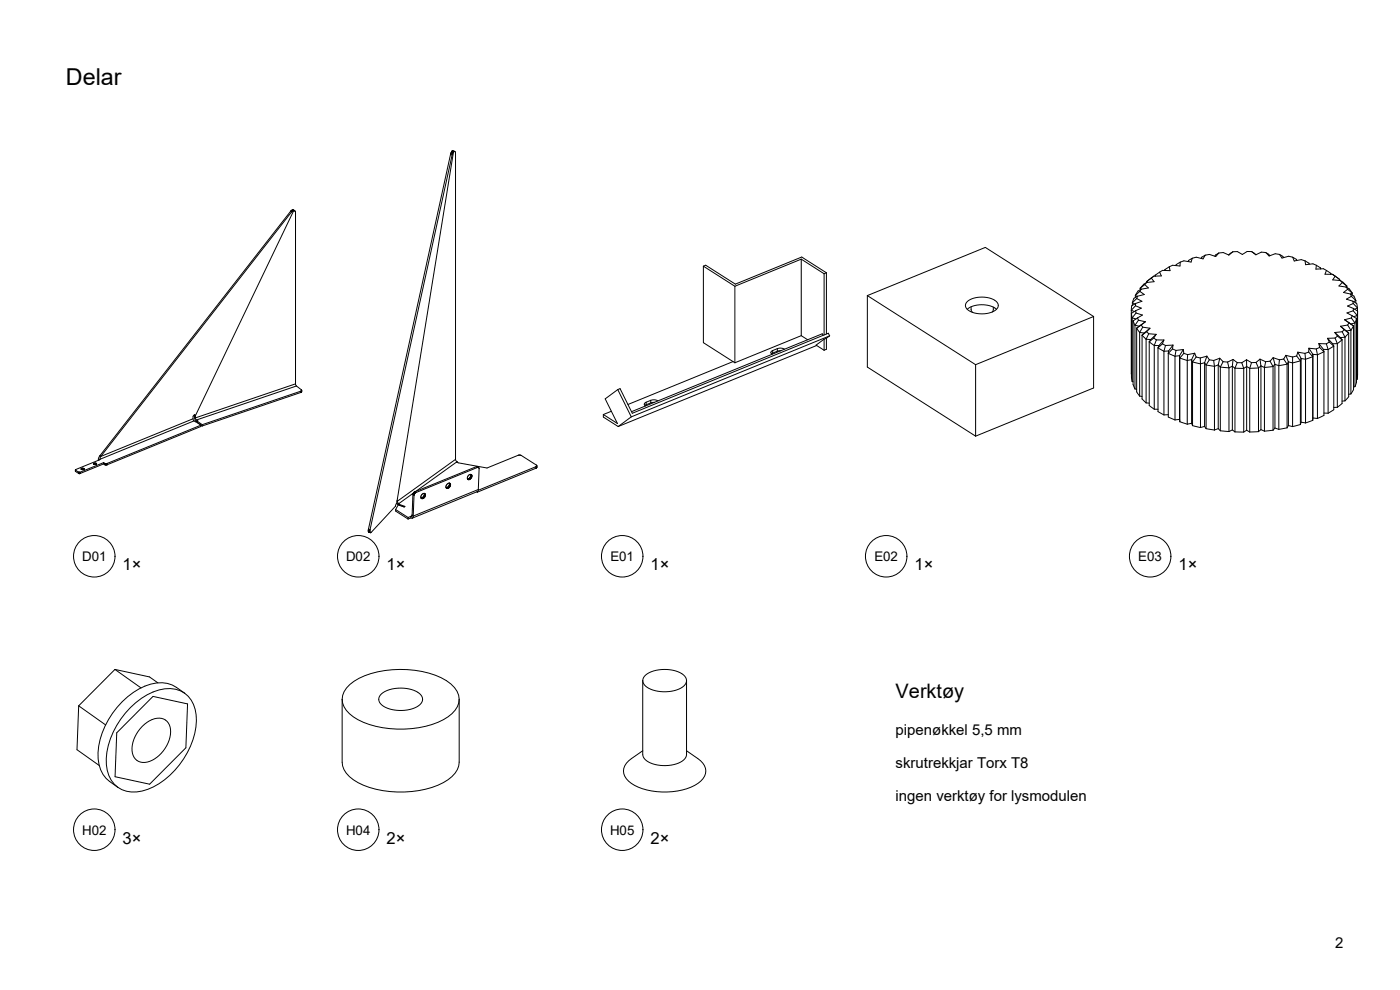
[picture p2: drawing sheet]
<svg xmlns="http://www.w3.org/2000/svg" width="297mm" height="210mm" viewBox="0 0 297 210" stroke-linecap="round" stroke-linejoin="round" font-family="sans-serif">
<defs><g id="words">
<text font-size="4.9" x="14" y="18">Delar</text>
<text font-size="4.2" x="190" y="148">Verktøy</text>
<g font-size="3.5">
<text x="26" y="121">1×</text>
<text x="82" y="121">1×</text>
<text x="138" y="121">1×</text>
<text x="194" y="121">1×</text>
<text x="250" y="121">1×</text>
<text x="26" y="179">3×</text>
<text x="82" y="179">2×</text>
<text x="138" y="179">2×</text>
</g>
<g font-size="3.2">
<text x="190" y="156">pipenøkkel 5,5 mm</text>
<text x="190" y="163">skrutrekkjar Torx T8</text>
<text x="190" y="170">ingen verktøy for lysmodulen</text>
<text x="283.2" y="201">2</text>
</g>
<g font-size="2.8">
<text x="17.4" y="119.1">D01</text>
<text x="73.4" y="119.1">D02</text>
<text x="129.5" y="119.1">E01</text>
<text x="185.5" y="119.1">E02</text>
<text x="241.5" y="119.1">E03</text>
<text x="17.4" y="177.1">H02</text>
<text x="73.4" y="177.1">H04</text>
<text x="129.4" y="177.1">H05</text>
</g>
</g></defs>
<g fill="none" stroke="#000" stroke-width=".21">
<path d="M61.6 44.8l-40.4 51.8M61.6 44.8l.2 .2M61.7 44.7l-.1 .1M61.7 44.7l.2 .2M61.8 44.7h-.1M61.8 44.7l.2 .1M61.8 45l-40.4 51.8M61.9 44.6l-.1 .1M61.9 44.6l.2 .2M61.9 44.9l-.1 .1M61.9 44.6h.1M61.9 44.6l.2 .1"/>
<path d="M62 44.8l-.1 .1M62 44.5l-.1 .1M62 44.5l.2 .2M62.1 44.8h-.1M62.1 44.5h-.1M62.1 44.5h.1M62.1 44.5l.2 .2M62.1 44.7v.1M62.2 44.5l.1 .1M62.2 44.5l.2 .2M62.2 44.7h-.1M62.3 44.6l.2 .1"/>
<path d="M62.3 44.7h-.1M62.3 44.7l-20.8 43.5M62.3 44.7h.1M62.4 44.7h.1M62.5 44.7h.1M62.5 44.7l.2 .4v36.3M16 99.7h.1M16 100h.1M16 99.7v.3M16 99.7l.7 .5M16.1 99.6h-.1M16.1 99.6h.1"/>
<path d="M17.2 99.5h.1M17.2 99.4v.1M17.2 99.5h.6M17.3 99.4h-.1M17.3 99.5h.1M17.3 99.4v.1M17.3 99.5h-.1M17.3 99.4h.1M17.4 99.3l-.1 .1M17.4 99.3v.1M17.4 99.4l-.1 .1M17.5 99.3h-.1"/>
<path d="M17.5 99.3v.1M17.5 99.4h-.1M17.6 99.3h.1M17.6 99.3h-.1M17.6 99.4h.1M17.6 99.3v.1M17.6 99.4h-.1M17.6 99.4l.1 .1M17.7 99.3l.1 .1M17.7 99.5h.1M17.7 99.3v.2M17.8 99.4h.1"/>
<path d="M17.8 99.5h.1M17.8 99.4v.1M17.8 99.5h-.6M19.9 98.4v.1M19.9 98.4h.1M19.9 98.3v.1M19.9 98.5h.6M19.9 98.3h.1M20 98.3h-.1M20 98.4h-.1M20 98.3v.1M20.1 98.2l-.1 .1"/>
<path d="M20.1 98.3l-.1 .1M20.1 98.2v.1M20.1 98.2h.1M20.1 98.3h.1M20.2 98.2h-.1M20.2 98.2h.1M20.2 98.3h-.1M20.2 98.2v.1M20.2 98.3h.1M20.3 98.2l.1 .1M20.3 98.2v.1M20.3 98.3l.1 .1"/>
<path d="M20.4 98.3h.1M20.4 98.3v.1M20.4 98.4h.1M20.5 98.3v.1M20.5 98.4h.1M20.5 98.4l-.6 .1M21 97.5v.1M21 97.5l-4.9 2.1M21.2 96.6l-.3 .6v.4M21.2 96.6h.1M21.3 97.4l-.3 .1M21.4 96.8l-.1 .6"/>
<path d="M22 98.1l-5 2.1M22 98.1l.2 .2M22 98.4l-5 2M22 98.4l.2 .1M22 98.1v.3M22.2 98.3h.1M22.2 98.5v.1M22.2 98.3v.2M22.2 98.6h.1M22.2 98.3v.3M22.3 98.3h.1M22.3 98.6h.1"/>
<path d="M22.3 98.3v.3M22.4 98.3h.1M22.4 98.6h.1M22.4 98.3v.3M22.5 98.3v.3M22.6 98.3h-.1M22.6 98.6h-.1M22.6 98.3v.3M22.6 98.3h.1M22.6 98.6h.1M22.7 98.3h-.1M22.7 98.6h-.1"/>
<path d="M22.7 98.3v.3M22.8 98.3h-.1M22.8 98.6h-.1M22.8 98.3v.3M40.9 88.8l-19.5 8M40.9 88.8l.3 .5M41.2 89.3l-19.9 8.1M41.2 89.3l1.4 .9M41.3 88v.1M41.3 88.1a1.25 1.25 0 0 0 .5 1.4M41.3 88.1h.1M41.3 88.1l.2 .1"/>
<path d="M41.5 88.2l-.2-.2-.2 .1-.2 .7M41.5 88.2h.1M41.5 88.2v.4M41.5 88.6l.2 .5M41.7 89.1l.3 .2h-.2M41.8 89.3v.3l1.1 .8M41.8 89.3l1.1 .8M42.6 90.2l-19.8 8.1M42.6 90.2v.3l-19.8 8.1M42.9 90.1v.3M62.7 81.4l-21.2 7.2M62.7 81.4l.2 .5"/>
<path d="M62.9 81.9l1.1 .9M62.9 81.9l-21.2 7.2M63.8 83l-20.9 7.1M63.8 83.3l-20.9 7.1M63.8 83v.3M63.9 83h-.1M63.9 83.2l-.1 .1M63.9 83v.2M63.9 82.9v.1M63.9 83.2h.1M63.9 82.9v.3M63.9 82.9h.1"/>
<path d="M64 82.9h-.1M64 83.1l-.1 .1M64 82.9v.2M64 82.8v.1M64 83.1h.1M64 82.8v.3M64 82.8h.1M16 100l.7 .4M16.7 100.2h.1M16.7 100.4h.1M16.7 100.2v.2M16.7 100.4v.1"/>
<path d="M16.7 100.5h.1M16.7 100.2v.3M16.8 100.2h.1M16.8 100.5h.1M16.8 100.2v.3M16.9 100.2v.3M16.9 100.2h.1M16.9 100.5h.1M17 100.2h-.1M17 100.5h-.1M17 100.2v.3M17 100.2h.1"/>
<path d="M17 100.4v.1M17 100.2v.2"/>
</g>
<circle cx="20" cy="118" r="4.4" fill="#fff" stroke="#000" stroke-width=".21"/>
<g fill="none" stroke="#000" stroke-width=".21">
<path d="M95.6 32.8l-17.4 79.4M95.6 32.8l.3 .1M95.6 32.6v.2M95.6 32.6l.4 .1M95.7 32.5l-.1 .1M95.7 32.5l.3 .1M95.7 32.4v.1M95.7 32.4l.3 .1M95.8 32.2l-.1 .2M95.8 32.2l.3 .1M95.8 32.1v.1M95.8 32.1l.4 .1"/>
<path d="M95.9 32.1h-.1M95.9 32.1l.3 .1M95.9 32.1h.1M95.9 32.9l-17.4 79.4M96 32.7l-.1 .2M96 32l-.1 .1M96 32l.3 .1M96 32.6v.1M96 32.5v.1M96.1 32h-.1M96.1 32l.3 .1M96.1 32.3l-.1 .2"/>
<path d="M96.2 32.2l-.1 .1M96.2 32.2h.1M96.2 32.2l-12 74.1M96.3 32.1l-.1 .1M96.4 32.1h-.1M96.4 32.1h.1M96.4 32.1l.2 .4v64.9M96.6 97.4l.4 .5M96.6 97.4l-12.3 8.9M96.8 98l-8.6 6.2M96.8 98l6.5 1.3 7-2.8 3.6 2.3M97 97.9v.2"/>
<path d="M97 97.9l-.2 .1M101 99l-13 5.3M101 99l.3 .2M101.1 99h-.1M101.1 99l.2 .1M101.1 99h.1M101.1 99l.3 .1M101.2 99h.1M101.2 99l.2 .1M101.3 99l.2 .2M101.3 99.2l-13.1 5.3M101.3 99.1v.1"/>
<path d="M101.4 99.1h-.1M101.4 99.1h.1M101.4 99.1l.1 .1M101.5 99.2h.1M101.5 99.2l.1 .1M101.6 99.3h.1M101.6 99.3l-.1 4.5M113.7 99.3l-12.4 5.1M113.7 99l-12.2 5M113.7 99v.3M113.7 99.3h.1M113.7 99h.1"/>
<path d="M113.8 99.3h-.1M113.8 98.9l-.1 .1M113.8 98.9v.4M113.8 99.2v.1M113.8 98.9h.1M113.8 98.9v.3M113.9 99.2h-.1M113.9 98.9h-.1M113.9 98.9v.3M113.9 99.2h.1M113.9 98.8v.1M113.9 98.8v.4"/>
<path d="M113.9 98.8h.1M78.1 112.6v.1M78.1 112.6l.4 .1M78.1 112.5v.1M78.1 112.5l.4 .1M78.1 112.7l.1 .1M78.1 112.7l.4 .1M78.1 112.4v.1M78.1 112.4l.4 .1M78.2 112.8v.1M78.2 112.8l.3 .1M78.2 112.2l-.1 .2"/>
<path d="M78.2 112.2l.3 .1M78.2 112.9l.4 .1M78.2 112.9l.3 .1M78.5 112.7v.1M78.5 112.6v.1M78.5 112.8v.1M78.5 112.5v.1M78.5 112.9v.1M78.5 112.3v.2M78.5 113h.1M83.9 108.1v.3l2.7 1.7M83.9 108.1l2.7 1.7"/>
<path d="M84.1 106.8l-.2 .6-5.3 5.6M84.2 106.7l.1 .2M84.2 106.3l-.1 .5M84.2 106.3h.1M84.3 106.9l1.5 .6M84.3 106.9l.3 .1M84.3 106.3l.3 .5M84.6 106.8v.1l1.3 .5-.2 .1-1.2-.4-.6 1M86.6 109.8v.3M87.2 109.9l-.6 .2M87.2 109.5l-.6 .3M87.2 109.9h.3"/>
<path d="M87.2 109.5v.4M87.4 109.4l-.2 .1M87.4 109.3h.1M87.4 109.3l-.1 .2h-.1M87.6 104.9l-.2 4.4M87.6 104.9l.2 .2M87.6 104.8v.1M87.6 104.8l.2 .2M87.6 104.8h.1M87.6 104.8l.3 .1M87.6 104.7v.1M87.6 104.7l.3 .2"/>
<path d="M87.7 109.5l-.2 .4M87.7 109.5h.1M87.7 104.6l-.1 .1M87.7 104.6l.2 .2M87.7 104.6l-3.1 2.2M87.7 104.6h.1M87.7 104.6l.3 .1M87.8 104.5l-.1 .1M87.8 104.5l.2 .2M87.8 104.4v.1M87.8 104.4l.3 .2M87.8 105.1l-.1 4.4"/>
<path d="M87.8 105v.1M87.9 104.9l-.1 .1M87.9 104.9h.1M87.9 104.4h-.1M87.9 104.4l.2 .2M87.9 104.8v.1M87.9 104.3v.1M87.9 104.3l.3 .2M88 104.7l-.1 .1M88 104.3h-.1M88 104.3l.2 .2M88 104.7h.1"/>
<path d="M88.1 104.6l-.1 .1M88.1 104.6h.1M88.2 104.5l-.1 .1M88.2 104.5h.1M89.3 105.6l.2 .2M89.4 105.6h-.1M89.4 105.6l.2 .2M89.5 105.6h-.1M89.5 105.6l.2 .1M89.6 105.5l-.1 .1M89.6 105.5l.3 .2M89.6 105.8h-.1"/>
<path d="M89.7 105.4l-.1 .1M89.7 105.4l.3 .2M89.7 105.7l-.1 .1M89.8 105.3l-.1 .1M89.8 105.3l.3 .2M89.9 105.7h-.2M89.9 105.2l-.1 .1M89.9 105.2l.2 .2M90 105.6l-.1 .1M90 105.1l-.1 .1M90 105.1l.2 .2M90 104.7h.1"/>
<path d="M90 104.7l.2 .1M90 104.7a.79 .79 0 0 0-.7 .9M90 105v.1M90 105l.2 .1M90 104.7v.1M90 104.7l.3 .2M90 104.8v.2M90 104.8l.3 .2M90.1 105.5l-.1 .1M90.1 105.4v.1M90.2 105.3l-.1 .1M90.2 104.8l.1 .1"/>
<path d="M90.2 105.1v.2M90.3 104.9v.1M90.3 105l-.1 .1M94.6 103.5l.3 .1M94.6 103.5l.2 .1M94.7 103.5l.1 .1M94.7 103.4h-.1M94.7 103.4l.3 .2M94.8 103.6h.1M94.8 103.4h-.1M94.8 103.4l.3 .2M94.9 103.3l-.1 .1"/>
<path d="M94.9 103.3l.3 .2M95 103.6h-.1M95.1 103.3h-.2M95.1 103.3l.2 .1M95.1 103.6h-.1M95.1 103.2v.1M95.1 103.2l.3 .1M95.2 103.5l-.1 .1M95.2 103l-.1 .2M95.2 103l.3 .2M95.3 103.4l-.1 .1M95.3 102.9l-.1 .1"/>
<path d="M95.3 102.9l.2 .2M95.3 102.5v.1M95.3 102.5l.2 .1M95.3 102.5a.79 .79 0 0 0-.7 1M95.3 102.8v.1M95.3 102.8l.3 .2M95.3 102.6l.1 .1M95.3 102.6l.3 .1M95.4 102.7l-.1 .1M95.4 102.7l.2 .1M95.4 103.3l-.1 .1M95.5 103.2l-.1 .1"/>
<path d="M95.5 103.1v.1M95.5 102.6l.1 .1M95.6 103l-.1 .1M95.6 102.7v.1M95.6 102.8v.2M99.2 101.6l.2 .2M99.3 101.6h-.1M99.3 101.6l.2 .2M99.4 101.6h-.1M99.4 101.6l.2 .1M99.5 101.5l-.1 .1M99.5 101.5l.2 .2"/>
<path d="M99.5 101.8h-.1M99.6 101.4l-.1 .1M99.6 101.4l.2 .2M99.6 101.7l-.1 .1M99.7 101.3l-.1 .1M99.7 101.3l.2 .2M99.7 101.7h-.1M99.8 101.2l-.1 .1M99.8 101.2l.2 .2M99.8 101.6l-.1 .1M99.8 101.1v.1M99.8 101.1l.3 .1"/>
<path d="M99.9 100.6v.1M99.9 100.6l.2 .2M99.9 100.6a.79 .79 0 0 0-.7 1M99.9 100.9l-.1 .2M99.9 100.9l.2 .2M99.9 100.7v.1M99.9 100.7l.2 .2M99.9 100.8v.1M99.9 100.8l.2 .2M99.9 101.5l-.1 .1M100 101.4l-.1 .1M100.1 101.2l-.1 .2"/>
<path d="M100.1 100.8v.1M100.1 101.1v.1M100.1 100.9v.1M100.1 101v.1M101.1 104.3l.2 .1M101.3 104.3v.1M101.3 104.3l-13.8 5.6M101.5 103.9l-.2 .4M101.5 103.8v.1M101.5 103.8l-13.8 5.7"/>
</g>
<circle cx="76" cy="118" r="4.4" fill="#fff" stroke="#000" stroke-width=".21"/>
<g fill="none" stroke="#000" stroke-width=".21">
<path d="M149.2 56.5l.5-.2 6.3 4 14.1-5.8 5.2 3.4M149.2 56.5l6.7 4.2M149.2 56.5v16.2l6.3 4M170 55l4.8 3.1M170 55l-14.1 5.7M170 55v16.2M174.8 58.1v13M175.3 57.9v13M175.3 57.9l-.5 .2M155.5 76.7l-22.3 9.1M155.5 76.7l.4 .3M155.9 60.7v16.3"/>
<path d="M163.9 74.9l-.2 .1M163.9 74.4l-.4 .3 .3 .4M163.9 74.4v.5M164.9 74.5l-1 .4M164.9 74l.9-.1 .6 .2M164.9 74l-1 .4M164.9 74v.5M165.7 74.4l-.8 .1M170 71.2l-14.1 5.8M170 71.2l1.3 .9M173.2 73.3l-42.1 17.2M173.2 73.3h.1"/>
<path d="M174.6 71.1l-.2-.3-40.4 16.5M174.8 71.9l-1.7 1.3 1.7 1.1M174.8 71.9v2.4M175.3 71.7v2.4l-.5 .2M175.3 71.7l-.5 .2M176 71.2l-.3-.5-41.6 17-2.6-5.3-.4 .2M176 71.2l-42.1 17.2M176 71.2l-.7 .5M128 87.9v.6l3.1 2M129.7 87.2l-1.7 .7M131.1 82.6l-2.7 2 2.6 5.2-3-1.9M131.1 82.6l2.8 5.8"/>
<path d="M133.9 88.4l-2.8 2.1M137.1 85.9l-.3 .1M137.1 85.3v.6M137.1 85.3l-.4 .4 .3 .4M138.1 85.5l-1 .4M138.1 84.9v.6M138.1 84.9l-1 .4M138.1 84.9l.7-.1 .8 .2M138.8 85.3l-.7 .2"/>
</g>
<circle cx="132" cy="118" r="4.4" fill="#fff" stroke="#000" stroke-width=".21"/>
<path d="M184 62.7l23 14.7M184 62.7v15.2l23 14.6M184 62.7l25-10.2 23 14.6M205.2 65.6a5.4 5.4 0 0 1 6.2 0M205.3 63.9a5.4 5.4 0 0 1 6.2 .2 1.33 1.33 0 0 1-1 2.1 5.5 5.5 0 0 1-5.4-.7l-.3-.5v-.4zM206 65.1v.7l.3 .5M207 77.4v15.1M210.7 65.1v.7l-.2 .4M232 67.1v15.2l-25 10.2M232 67.1l-25 10.3" fill="none" stroke="#000" stroke-width=".21"/>
<circle cx="188" cy="118" r="4.4" fill="#fff" stroke="#000" stroke-width=".21"/>
<g fill="none" stroke="#000" stroke-width=".21">
<path d="M243.3 59.9l-.6 .4-.8 .8M243.3 59.9l-.4 .5M243.3 59.7l.1 .2M243.3 59.7v.2M244.3 59l.5 .8-1.5 .1M244.3 59l-1 .7M244.8 58.6l-1.5 1.1M244.8 58.6l-.5 .4M245.1 58.4v.2M246 57.7l.4 .8-1.6 .1M246 57.7l-.9 .7M247.1 57.2l.1 .2"/>
<path d="M247.1 57.2v.2M248 56.6l.2 .8h-1.6l-.6 .3M248 56.6l-.9 .6M250.4 55.6l-.9 .5v.2M250.4 55.6l-.1 .8-1.5-.1-.8 .3M252.9 54.8l-.8 .4v.3M252.9 54.8l-.2 .8-1.5-.3-.8 .3M255.7 54.1l-.7 .5-.2 .2M255.7 54.1l-.5 .8-1.4-.3-.9 .2M258.6 53.7l-.9 .6M258.6 53.7l-.7 .7-1.3-.4-.9 .1M261.5 53.4l-.9 .7"/>
<path d="M261.5 53.4l-.8 .7-1.2-.5-.9 .1M265.5 53.4l1 .6M265.5 53.4l.9 .6 1.2-.5 .9 .1M265.5 53.4l-.9-.1-1 .7-1.1-.6h-1M268.5 53.6l.9 .6M268.5 53.6l.7 .7 1.3-.5 .9 .2M271.4 54l.9 .6M271.4 54l.6 .7 1.4-.3 .8 .2M274.2 54.6l.8 .4 .1 .3M274.2 54.6l.4 .8 1.4-.3 .9 .2M276.9 55.3l.8 .5v.3M276.9 55.3l.1 .8 1.5-.1 .8 .3"/>
<path d="M279.3 56.3l.9 .5v.2M279.3 56.3l-.1 .8 1.5-.1 .7 .4M281.4 57.4l-.3 .8h1.6M281.4 57.4l.9 .6M282.3 58v.2M282.7 58.2l1.5 1.1M282.7 58.2l.5 .4M283.2 58.6l-.5 .8 1.6 .1M283.2 58.6l1 .7M284.2 59.3v.2M284.2 59.3l-.1 .2M284.3 59.5l1.4 1.2"/>
<path d="M284.3 59.5l.4 .4M284.7 59.9l-.7 .8 1.6 .2M284.7 59.9l1 .8M240 65.8l.6 .3M240 65.8v13.5M240 66.5l.2 .9M240 66.5v13.5l.2 .9M240.2 67.4l.8 .3M240.2 67.4v13.5M240.2 64.2l.5 .3M240.2 64.2v.6M240.4 68.1l.4 .9"/>
<path d="M240.4 68.1v13.5l.4 .9M240.8 69l.9 .2M240.8 69v13.5M240.9 62.7l.3 .2M240.9 62.7v.4M240.9 64.9l1.2 .5-1.2 .5M240.9 64.9l-.9 .9M240.9 65.9l.1 .5M240.9 65.9l-.9 .6M240.9 64.4l-.4 .2a1.04 1.04 0 0 0-.5 1.2M240.9 64.4v.5M241 66.4l1.4 .4-1.1 .6"/>
<path d="M241 66.4l-.8 1M241.1 69.6l.7 .9M241.1 69.6v13.5l.7 .9M241.2 63.3l1 .6-1.3 .5M241.2 63.3l-1 .9M241.3 67.4l.2 .5M241.3 67.4l-.9 .7M241.3 62.8a1.36 1.36 0 0 0-1.1 1.4M241.3 62.8l-.1 .5M241.5 67.9l1.5 .4M241.5 67.9l-.7 1.1M241.7 69.2l-.6 .4"/>
<path d="M241.8 70.5l.9 .2M241.8 70.5v13.5M241.8 61.8l.9 .7-1.4 .3M241.8 61.8l-.9 .9M241.9 61.1l.2 .2M241.9 61.1v.4M242.1 68.9l.3 .5M242.1 68.9l-1 .7M242.1 61.3a1.93 1.93 0 0 0-1.2 1.4M242.1 61.3l-.3 .5M242.3 71.1l.8 .9M242.3 71.1v13.5l.8 .9"/>
<path d="M242.4 69.4l1.6 .2M242.4 69.4l-.6 1.1M242.7 70.7l-.4 .4M242.9 60.4l.7 .7-1.5 .2M242.9 60.4l-1 .7M243 68.3l-.9 .6M243 68.3l-1.3 .9M243.1 72h1M243.1 72v13.5M243.3 70.4l.4 .4M243.3 70.4l-1 .7M243.7 70.8l1.6 .1"/>
<path d="M243.7 70.8l-.6 1.2M243.8 72.5l1.1 .8M243.8 72.5v13.5l1.1 .8M244 69.6l-.7 .8M244 69.6l-1.3 1.1M244.1 72l-.3 .5M244.8 71.7l.5 .4M244.8 71.7l-1 .8M244.9 73.3h1M244.9 73.3v13.5M245.3 70.9l-.5 .8M245.3 70.9l-1.2 1.1"/>
<path d="M245.3 72.1h1.6M245.3 72.1l-.4 1.2M245.7 73.8l1.2 .7M245.7 73.8v13.5l1.2 .7M245.9 73.3l-.2 .5M246.6 72.9l.7 .4M246.6 72.9l-.9 .9M246.9 72.1l-.3 .8M246.9 72.1l-1 1.2M246.9 74.5v13.5M247.3 73.3l-.4 1.2M247.8 75l1.5 .6"/>
<path d="M247.8 75v13.5l1.5 .6M247.9 74.4l-.1 .6M247.9 74.4l-1 .1M248.7 74l.8 .3M248.7 74l-.9 1M248.8 73.2l-.1 .8M248.8 73.2l-1.5 .1M248.8 73.2l-.9 1.2M249.3 75.6v13.5M249.5 74.3l-.2 1.3M250.2 75.4l.1 .6M250.2 75.4v13.6"/>
<path d="M250.2 75.4l-.9 .2M250.3 76l1.6 .5M250.3 76v13.5M251 74.1l.1 .9M251 74.1l-1.5 .2M251 74.1l-.8 1.3M251.1 75l.9 .2M251.1 75l-.8 1M251.9 76.5v13.5M252 75.2l-.1 1.3M252.8 76.3l.2 .5M252.8 76.3v13.5"/>
<path d="M252.8 76.3l-.9 .2M253 76.8l1.7 .4M253 76.8v13.5M253.4 74.9l.4 .8M253.4 74.9l-1.4 .3M253.4 74.9l-.6 1.4M253.8 75.7l.8 .2M253.8 75.7l-.8 1.1M254.6 75.9l.1 1.3M254.7 77.2v13.5M255.5 76.9l.4 .5M255.5 76.9v13.6"/>
<path d="M255.5 76.9l-.8 .3M255.9 77.4l1.7 .3M255.9 77.4v13.5M256 75.5l.6 .8M256 75.5l-1.4 .4M256 75.5l-.5 1.4M256.6 76.3l.9 .2M256.6 76.3l-.7 1.1M257.5 76.5l.1 1.2M257.6 77.7v13.5M258.4 77.4l.5 .5M258.4 77.4v13.5"/>
<path d="M258.4 77.4l-.8 .3M258.8 76l.7 .7M258.8 76l-1.3 .5M258.8 76l-.4 1.4M258.9 77.9l1.8 .1M258.9 77.9v13.5M259.5 76.7l.9 .1M259.5 76.7l-.6 1.2M260.4 76.8l.3 1.2M260.7 78v13.5M261.4 77.7l.6 .4M261.4 77.7v13.5"/>
<path d="M261.4 77.7l-.7 .3M261.6 76.2l.9 .7M261.6 76.2l-1.2 .6M261.6 76.2l-.2 1.5M262 78.1h1.8M262 78.1v13.5M262.5 76.9h.9M262.5 76.9l-.5 1.2M263.4 76.9l.4 1.2M263.8 78.1v13.6M264.4 76.3l1.1 .6M264.4 76.3l-1 .6"/>
<path d="M264.4 76.3l.1 1.5M264.5 77.8l.6 .3M264.5 77.8v13.5M264.5 77.8l-.7 .3M265.1 78.1v13.5M265.5 76.9l-.4 1.2M266.5 76.9h-1M266.5 76.9l.5 1.2M267 78.1v13.5M267 78.1h-1.9M267.3 76.2l1.2 .5M267.3 76.2l-.8 .7"/>
<path d="M267.3 76.2l.2 1.4M267.5 77.6l.7 .4M267.5 77.6v13.5M267.5 77.6l-.5 .5M268.2 78v13.5M268.5 76.7l-.3 1.3M269.4 76.6l-.9 .1M269.4 76.6l.7 1.1M270.1 77.7v13.6M270.1 77.7l-1.9 .3M270.1 75.9l1.3 .4M270.1 75.9l-.7 .7"/>
<path d="M270.1 75.9l.4 1.4M270.5 77.3l.8 .3M270.5 77.3v13.5M270.5 77.3l-.4 .4M271.3 77.6v13.5M271.4 76.3l-.1 1.3M272.3 76.2l-.9 .1M272.3 76.2l.7 1M272.8 75.4l1.4 .3M272.8 75.4l-.5 .8M272.8 75.4l.5 1.4M273 77.2v13.6"/>
<path d="M273 77.2l-1.7 .4M273.3 76.8l.9 .2M273.3 76.8v13.5M273.3 76.8l-.3 .4M274.2 77v13.5M274.2 75.7v1.3M275.1 75.5l-.9 .2M275.1 75.5l.8 1M275.3 74.7l1.5 .3M275.3 74.7l-.2 .8M275.3 74.7l.7 1.3M275.9 76.5v13.6"/>
<path d="M275.9 76.5l-1.7 .5M276 76l1 .2M276 76v13.6M276 76l-.1 .5M276.8 75l.2 1.2M277 76.2v13.5M277.6 74.7l-.8 .3M277.6 74.7l.9 1M277.7 73.9l1.5 .1M277.7 73.9l-.1 .8M277.7 73.9l.8 1.3M278.5 75.7v13.5"/>
<path d="M278.5 75.7l-1.5 .5M278.5 75.2l1 .1M278.5 75.2v13.5M278.5 75.2v.5M279.2 74l.3 1.3M279.5 75.3v13.5M279.8 72.9h1.6M279.8 72.9l.2 .8M279.8 72.9l1 1.2M280 73.7l-.8 .3M280 73.7l.9 .9M280.8 74.1h.9"/>
<path d="M280.8 74.1l.1 .5M280.9 74.6v13.5l-1.4 .7M280.9 74.6l-1.4 .7M281.4 72.9l.3 1.2M281.6 71.8l.4 .8M281.6 71.8l1.1 1.1M281.7 74.1v13.6M282 72.6l-.6 .3M282 72.6l.9 .8M282.7 72.9l.2 .5M282.9 73.4v13.5l-1.2 .8M282.9 73.4l-1.2 .7"/>
<path d="M283.2 70.5l.5 .8M283.2 70.5l1.2 1.1M283.2 71.7l-1.6 .1M283.2 71.7l.5 1.2M283.7 72.9v13.5M283.7 72.9h-1M283.7 71.3l-.5 .4M283.7 71.3l1 .8M284.4 71.6l.3 .5M284.4 69.2l.7 .7M284.4 69.2l1.2 1M284.7 72.1v13.5l-1 .8"/>
<path d="M284.7 72.1l-1 .8M284.7 70.4l-1.5 .1M284.7 70.4l.6 1.1M285.1 69.9l-.4 .5M285.1 69.9l1 .8M285.3 67.8l.9 .7M285.3 67.8l1.3 .9M285.3 71.5v13.5M285.3 71.5l-.9 .1M285.6 60.9a2.22 2.22 0 0 1 1.3 1.3M285.6 60.9l.3 .5M285.6 70.2l.5 .5"/>
<path d="M285.7 60.7v.3M285.7 60.7l-.2 .2M285.9 68.9l-1.5 .3M285.9 68.9l.7 1.1M285.9 61.4l-.9 .6 1.5 .4M285.9 61.4l1 .8M286.1 70.7v13.5l-.8 .8M286.1 70.7l-.8 .8M286.2 68.5l-.3 .4M286.2 68.5l.9 .6M286.5 62.4a1.49 1.49 0 0 1 1.1 1.3M286.5 62.4l.2 .4"/>
<path d="M286.6 68.7l.5 .4M286.6 70v13.6M286.6 70l-1 .2M286.7 67.5l-1.4 .3M286.7 67.5l.7 1M286.7 62.8l-1.1 .7 1.4 .4M286.7 62.8l.9 .9M286.8 67l-.1 .5M286.8 67l1 .6M286.9 62.2v.4M286.9 62.2l-.3 .2M287 63.9a1.13 1.13 0 0 1 1 1.4"/>
<path d="M287 63.9l.1 .5M287.1 65.9l-1.3 .5 1 .6M287.1 65.9l.8 1M287.1 64.4l-1.2 .5 1.2 .5M287.1 64.4l.9 .9M287.1 65.4v.5M287.1 65.4l.9 .6M287.1 69.1v13.6l-.5 .9M287.1 69.1l-.5 .9M287.4 68.5v13.5M287.4 68.5l-.8 .2M287.6 63.7v.6"/>
<path d="M287.6 63.7l-.4 .3M287.8 67.6v13.5l-.4 .9M287.8 67.6l-.4 .9M287.9 66.9v13.5M287.9 66.9l-.7 .3M288 65.3v.7M288 65.3l-.6 .3M288 66l-.1 14.4M288 66l-.1 .9M240.2 80.9l.2 .1M240.8 82.5l.3 .1M241.8 84l.5 .1"/>
<path d="M243.1 85.5h.7M244.9 86.8h.8M247.8 88h-.9M250.2 89l.1 .5M250.2 89l-.9 .1M250.3 89.5l1.6 .5M252.8 89.8l.2 .5M252.8 89.8l-.9 .2M253 90.3l1.7 .4M255.5 90.5l.4 .4M255.5 90.5l-.8 .2M255.9 90.9l1.7 .3"/>
<path d="M258.4 90.9l.5 .5M258.4 90.9l-.8 .3M258.9 91.4l1.8 .1M261.4 91.2l.6 .4M261.4 91.2l-.7 .3M262 91.6l1.8 .1M264.5 91.3l.6 .3M264.5 91.3l-.7 .4M267 91.6h-1.9M267.5 91.1l.7 .4M267.5 91.1l-.5 .5M270.1 91.3l-1.9 .2"/>
<path d="M270.5 90.8l.8 .3M270.5 90.8l-.4 .5M273 90.8l-1.7 .3M273.3 90.3l.9 .2M273.3 90.3l-.3 .5M275.9 90.1l-1.7 .4M276 89.6l1 .1M276 89.6l-.1 .5M278.5 89.2l-1.5 .5M278.5 88.7l1 .1M278.5 88.7v.5M280.9 87.6l.8 .1"/>
<path d="M283.7 86.4h-.8M285.3 85l-.6 .1M286.6 83.6h-.5M287.4 82l-.3 .1M287.9 80.4l-.1 .1"/>
</g>
<circle cx="244" cy="118" r="4.4" fill="#fff" stroke="#000" stroke-width=".21"/>
<path d="M16.7 149.7l-.4 9.3 4.8 3.4M16.7 149.7l5.7 4.1M24.4 142l-7.7 7.7M24.4 142l7.3 1.6 1.8 1.2M24.4 142l5.5 3.9M30.2 154.1a4.1 4.1 0 0 1 4.9-1.3 3.9 3.9 0 0 1 .6 4.8 6.4 6.4 0 0 1-5.4 4.1 2.74 2.74 0 0 1-2.2-3.6l.5-1.8 .7-1.2zM32.5 147.7l7.3 1.6-.4 9.3-7.7 7.7-7.3-1.5 .4-9.4zM39.2 147a6.9 6.9 0 0 0-6.7-.2 17.4 17.4 0 0 0-10 14.1 6.9 6.9 0 0 0 2.5 6.1M39.2 147a7.1 7.1 0 0 1 2.4 7.2 17.4 17.4 0 0 1-10.3 13.2 6.7 6.7 0 0 1-6.3-.4M39.2 147a8.9 8.9 0 0 0-4.8-2.2 12.8 12.8 0 0 0-9.5 5.2 16 16 0 0 0-4.1 11 6.4 6.4 0 0 0 3.3 5.4l.9 .6" fill="none" stroke="#000" stroke-width=".21"/>
<circle cx="20" cy="176" r="4.4" fill="#fff" stroke="#000" stroke-width=".21"/>
<path d="M72.6 148.3a5.5 5.5 0 0 1 3.6-4.4 21.3 21.3 0 0 1 18.5 .5 5.2 5.2 0 0 1 2.7 3.9M72.6 148.3a5.4 5.4 0 0 0 3.4 4.4 21.5 21.5 0 0 0 18 0 5.4 5.4 0 0 0 3.4-4.4M72.6 148.3v13.4a5.4 5.4 0 0 0 3.4 4.3 21.5 21.5 0 0 0 18 0 5.4 5.4 0 0 0 3.4-4.3v-13.4M81 147.2a7.5 7.5 0 0 1 8-.1 1.6 1.6 0 0 1 .6 1.6 1.6 1.6 0 0 1-1.2 1.3 7.6 7.6 0 0 1-7.5-.5 1.43 1.43 0 0 1 .1-2.3z" fill="none" stroke="#000" stroke-width=".21"/>
<circle cx="76" cy="176" r="4.4" fill="#fff" stroke="#000" stroke-width=".21"/>
<path d="M136.4 144.4v15.6a2.58 2.58 0 0 0 2.1 2 7.1 7.1 0 0 0 6.8-1.1l.3-.9v-15.6M136.4 159.3l-1.2 .8a5.6 5.6 0 0 0-2.9 2.9 3 3 0 0 0 1.6 3.2 14.5 14.5 0 0 0 14.2 0 2.9 2.9 0 0 0 1.6-2.7 2.9 2.9 0 0 0-1.7-2.6l-2.4-1.6M136.4 144.4a2.66 2.66 0 0 1 2.2-2.1 7.2 7.2 0 0 1 6.7 1.1l.3 1M136.4 144.4a2.58 2.58 0 0 0 2.1 2 7.1 7.1 0 0 0 6.8-1.2l.3-.8" fill="none" stroke="#000" stroke-width=".21"/>
<circle cx="132" cy="176" r="4.4" fill="#fff" stroke="#000" stroke-width=".21"/>
<use href="#words"/>
</svg>
